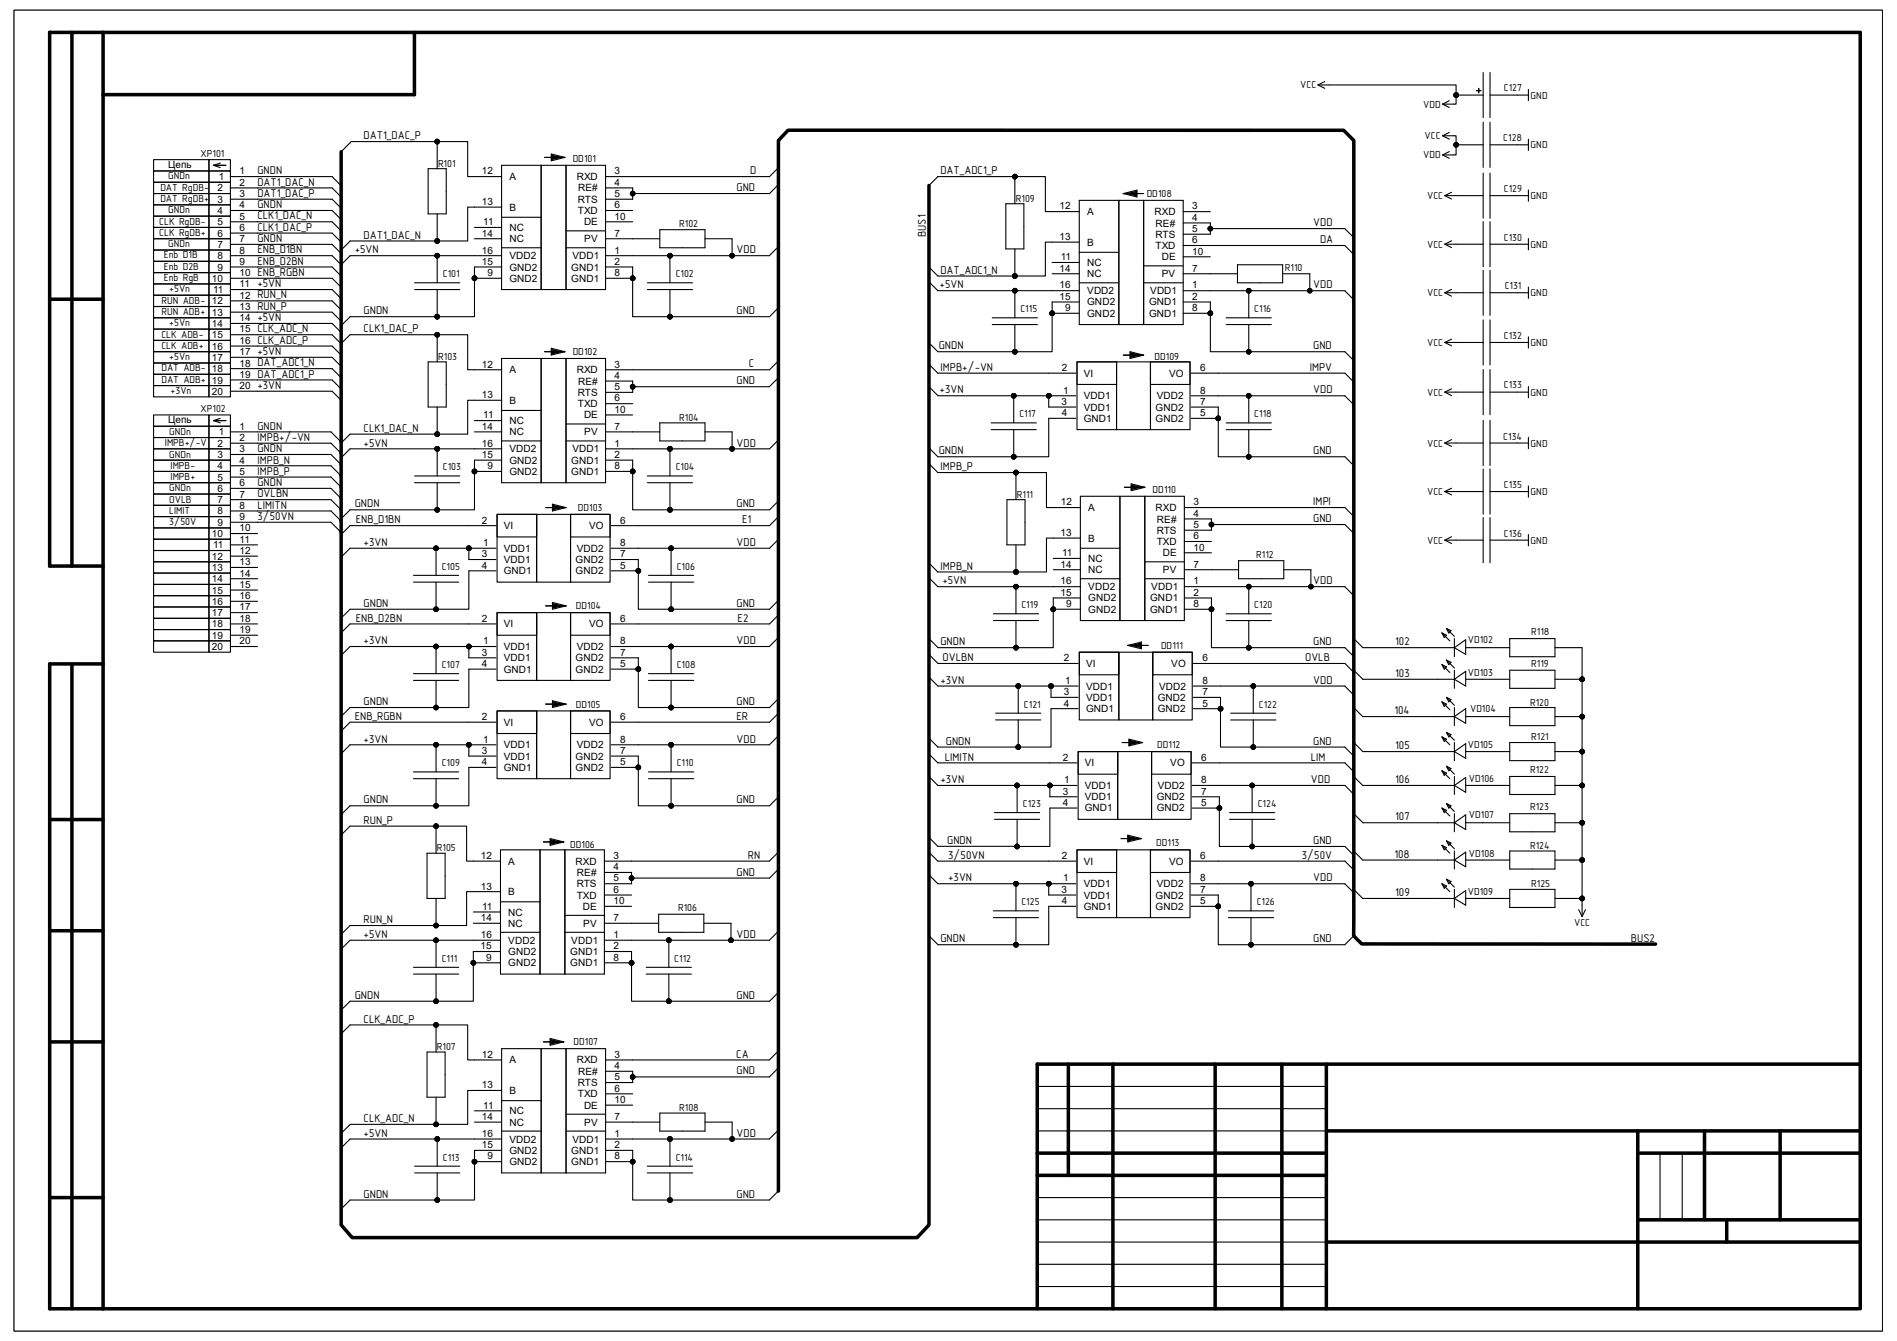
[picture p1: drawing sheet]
<svg xmlns="http://www.w3.org/2000/svg" width="297mm" height="210mm" viewBox="0 0 297 210" stroke-linecap="round" stroke-linejoin="round" font-family="sans-serif">
<defs><g id="words">
<g font-size="1.8">
<text x="56.9" y="21.8">DAT1_DAC_P</text>
<text x="40.3" y="29.1">DAT1_DAC_N</text>
<text x="40.3" y="27.3">GNDN</text>
<text x="115.3" y="29.9">GND</text>
<text x="117.4" y="27.3">D</text>
<text x="147.2" y="27.3">DAT_ADC1_P</text>
<text x="40.3" y="32.6">GNDN</text>
<text x="40.3" y="30.8">DAT1_DAC_P</text>
<text x="40.3" y="34.4">CLK1_DAC_N</text>
<text x="205.6" y="35.4">VDD</text>
<text x="40.3" y="37.9">GNDN</text>
<text x="40.3" y="36.2">CLK1_DAC_P</text>
<text x="40.3" y="39.7">ENB_D1BN</text>
<text x="40.3" y="41.4">ENB_D2BN</text>
<text x="55.5" y="39.7">+5VN</text>
<text x="56.9" y="37.4">DAT1_DAC_N</text>
<text x="115.3" y="39.7">VDD</text>
<text x="145" y="37.1" transform="rotate(-90 145 37.1)">BUS1</text>
<text x="206.7" y="38.1">DA</text>
<text x="147.1" y="45.2">+5VN</text>
<text x="147.2" y="42.8">DAT_ADC1_N</text>
<text x="205.6" y="45.2">VDD</text>
<text x="56.9" y="49.2">GNDN</text>
<text x="56.9" y="52.1">CLK1_DAC_P</text>
<text x="115.3" y="49.2">GND</text>
<text x="117.3" y="57.5">C</text>
<text x="147" y="54.7">GNDN</text>
<text x="147.2" y="58.1">IMPB+/-VN</text>
<text x="205.1" y="58.1">IMPV</text>
<text x="205.6" y="54.7">GND</text>
<text x="115.3" y="60.2">GND</text>
<text x="147.1" y="61.6">+3VN</text>
<text x="205.6" y="61.6">VDD</text>
<text x="40.3" y="67.3">GNDN</text>
<text x="40.3" y="70.8">GNDN</text>
<text x="40.3" y="69">IMPB+/-VN</text>
<text x="56.9" y="67.6">CLK1_DAC_N</text>
<text x="56.9" y="69.9">+5VN</text>
<text x="115.3" y="69.9">VDD</text>
<text x="147" y="71.2">GNDN</text>
<text x="205.6" y="71.2">GND</text>
<text x="40.3" y="76.1">GNDN</text>
<text x="40.3" y="72.6">IMPB_N</text>
<text x="40.3" y="74.3">IMPB_P</text>
<text x="40.3" y="77.9">OVLBN</text>
<text x="147.2" y="73.7">IMPB_P</text>
<text x="40.3" y="79.7">LIMITN</text>
<text x="40.3" y="81.4">3/50VN</text>
<text x="55.5" y="79.5">GNDN</text>
<text x="55.7" y="82">ENB_D1BN</text>
<text x="115.3" y="79.5">GND</text>
<text x="116.2" y="82">E1</text>
<text x="205.6" y="81.8">GND</text>
<text x="205.6" y="79.1">IMPI</text>
<text x="56.9" y="85.5">+3VN</text>
<text x="115.3" y="85.5">VDD</text>
<text x="147.2" y="89.2">IMPB_N</text>
<text x="56.9" y="95">GNDN</text>
<text x="115.3" y="95">GND</text>
<text x="147.6" y="91.5">+5VN</text>
<text x="205.6" y="91.5">VDD</text>
<text x="55.7" y="97.4">ENB_D2BN</text>
<text x="56.9" y="100.9">+3VN</text>
<text x="115.3" y="100.9">VDD</text>
<text x="115.5" y="97.4">E2</text>
<text x="147.2" y="101">GNDN</text>
<text x="205.6" y="101">GND</text>
<text x="218.4" y="101">102</text>
<text x="147.2" y="107.1">+3VN</text>
<text x="147.6" y="103.5">OVLBN</text>
<text x="204.3" y="103.5">OVLB</text>
<text x="205.6" y="107.1">VDD</text>
<text x="218.4" y="106">103</text>
<text x="55.5" y="112.7">ENB_RGBN</text>
<text x="56.9" y="110.4">GNDN</text>
<text x="115.3" y="110.4">GND</text>
<text x="115.3" y="112.7">ER</text>
<text x="218.3" y="111.8">104</text>
<text x="56.9" y="116.3">+3VN</text>
<text x="115.3" y="116.3">VDD</text>
<text x="147.9" y="119.1">LIMITN</text>
<text x="148.1" y="116.6">GNDN</text>
<text x="205.2" y="119.1">LIM</text>
<text x="205.6" y="116.6">GND</text>
<text x="218.4" y="117.3">105</text>
<text x="56.9" y="125.8">GNDN</text>
<text x="115.3" y="125.8">GND</text>
<text x="147.2" y="122.6">+3VN</text>
<text x="205.2" y="122.6">VDD</text>
<text x="218.4" y="122.6">106</text>
<text x="56.9" y="129">RUN_P</text>
<text x="218.4" y="128.5">107</text>
<text x="115.3" y="137.2">GND</text>
<text x="117.1" y="134.5">RN</text>
<text x="148.3" y="132.2">GNDN</text>
<text x="148.5" y="134.5">3/50VN</text>
<text x="203.8" y="134.5">3/50V</text>
<text x="205.6" y="132.2">GND</text>
<text x="218.3" y="134.3">108</text>
<text x="148.5" y="138">+3VN</text>
<text x="205.6" y="138">VDD</text>
<text x="218.4" y="140.3">109</text>
<text x="56.9" y="144.6">RUN_N</text>
<text x="56.9" y="146.9">+5VN</text>
<text x="115.3" y="146.9">VDD</text>
<text x="147.2" y="147.6">GNDN</text>
<text x="205.6" y="147.6">GND</text>
<text x="255.4" y="147.5">BUS2</text>
<text x="55.5" y="156.4">GNDN</text>
<text x="56.9" y="160.1">CLK_ADC_P</text>
<text x="115.3" y="156.4">GND</text>
<text x="115.3" y="165.7">CA</text>
<text x="115.3" y="168.3">GND</text>
<text x="56.9" y="175.7">CLK_ADC_N</text>
<text x="56.9" y="178">+5VN</text>
<text x="115.3" y="178">VDD</text>
<text x="56.9" y="187.6">GNDN</text>
<text x="115.3" y="187.6">GND</text>
</g>
<g font-size="1.6">
<text x="203.6" y="13.8">VCC</text>
<text x="222.8" y="16.8">VDD</text>
<text x="235.5" y="14.3">C127</text>
<text x="239.6" y="15.5">GND</text>
<text x="223.1" y="21.8">VCC</text>
<text x="235.4" y="22.1">C128</text>
<text x="239.6" y="23.2">GND</text>
<text x="25.1" y="29.9">DAT RgDB-</text>
<text x="26.3" y="28.1">GNDn</text>
<text x="26.3" y="26.3">Цепь</text>
<text x="31.4" y="24.5">XP101</text>
<text x="34" y="30">2</text>
<text x="34.2" y="28.2">1</text>
<text x="37.5" y="29.1">2</text>
<text x="37.5" y="27.3">1</text>
<text x="68.6" y="26.1">R101</text>
<text x="75.4" y="27.3">12</text>
<text x="79.8" y="28.2">A</text>
<text x="89.7" y="25.3">DD101</text>
<text x="90.3" y="28.2">RXD</text>
<text x="90.5" y="30">RE#</text>
<text x="96.2" y="27.3">3</text>
<text x="96.2" y="29.1">4</text>
<text x="222.8" y="24.8">VDD</text>
<text x="24.9" y="35.2">CLK RgDB-</text>
<text x="25.1" y="31.6">DAT RgDB+</text>
<text x="26.3" y="33.4">GNDn</text>
<text x="34" y="33.5">4</text>
<text x="34" y="35.3">5</text>
<text x="34" y="31.8">3</text>
<text x="37.5" y="32.6">4</text>
<text x="37.5" y="34.4">5</text>
<text x="37.5" y="30.9">3</text>
<text x="75.4" y="32.1">13</text>
<text x="75.6" y="35.3">11</text>
<text x="79.8" y="33">B</text>
<text x="90.5" y="31.8">RTS</text>
<text x="90.5" y="33.5">TXD</text>
<text x="91.4" y="35.3">DE</text>
<text x="96.2" y="30.9">5</text>
<text x="96.2" y="32.6">6</text>
<text x="96.2" y="34.4">10</text>
<text x="106.3" y="35.5">R102</text>
<text x="159" y="31.6">R109</text>
<text x="165.9" y="32.8">12</text>
<text x="170.2" y="33.7">A</text>
<text x="179.5" y="30.9">DD108</text>
<text x="180.8" y="33.7">RXD</text>
<text x="180.9" y="35.5">RE#</text>
<text x="186.6" y="32.8">3</text>
<text x="186.6" y="34.6">4</text>
<text x="223.4" y="31.2">VCC</text>
<text x="235.5" y="30.1">C129</text>
<text x="239.6" y="31.2">GND</text>
<text x="24.9" y="37">CLK RgDB+</text>
<text x="25.7" y="40.5">Enb D1B</text>
<text x="26.3" y="38.7">GNDn</text>
<text x="34" y="37">6</text>
<text x="34" y="40.6">8</text>
<text x="34" y="38.8">7</text>
<text x="37.5" y="36.2">6</text>
<text x="37.5" y="39.7">8</text>
<text x="37.5" y="41.5">9</text>
<text x="37.5" y="37.9">7</text>
<text x="75.4" y="37">14</text>
<text x="75.4" y="41.5">15</text>
<text x="75.4" y="39.7">16</text>
<text x="79.8" y="36.2">NC</text>
<text x="79.8" y="37.9">NC</text>
<text x="79.8" y="40.6">VDD2</text>
<text x="89.6" y="40.6">VDD1</text>
<text x="91.5" y="37.9">PV</text>
<text x="96.2" y="39.7">1</text>
<text x="96.2" y="41.5">2</text>
<text x="96.2" y="37">7</text>
<text x="165.9" y="37.6">13</text>
<text x="166.1" y="40.8">11</text>
<text x="170.2" y="41.7">NC</text>
<text x="170.2" y="38.5">B</text>
<text x="180.9" y="37.2">RTS</text>
<text x="180.9" y="39">TXD</text>
<text x="181.9" y="40.8">DE</text>
<text x="186.6" y="36.4">5</text>
<text x="186.6" y="38.1">6</text>
<text x="186.6" y="39.9">10</text>
<text x="223.4" y="38.8">VCC</text>
<text x="235.5" y="37.7">C130</text>
<text x="239.6" y="38.8">GND</text>
<text x="25.3" y="47.6">RUN ADB- 12</text>
<text x="25.7" y="42.2">Enb D2B</text>
<text x="25.7" y="44">Enb RgB</text>
<text x="26.5" y="45.8">+5Vn</text>
<text x="33.1" y="44.1">10</text>
<text x="33.4" y="45.9">11</text>
<text x="34" y="42.4">9</text>
<text x="37.5" y="43.3">10 ENB_RGBN</text>
<text x="37.5" y="45">11 +5VN</text>
<text x="37.5" y="46.8">12 RUN_N</text>
<text x="69.3" y="43.4">C101</text>
<text x="76.3" y="43.3">9</text>
<text x="79.8" y="44.1">GND2</text>
<text x="79.8" y="42.4">GND2</text>
<text x="89.5" y="42.4">GND1</text>
<text x="89.5" y="44.1">GND1</text>
<text x="96.2" y="43.3">8</text>
<text x="105.8" y="43.4">C102</text>
<text x="165.9" y="42.5">14</text>
<text x="165.9" y="46.9">15</text>
<text x="165.9" y="45.2">16</text>
<text x="170.2" y="43.4">NC</text>
<text x="170.2" y="47.8">GND2</text>
<text x="170.2" y="46.1">VDD2</text>
<text x="179.9" y="47.8">GND1</text>
<text x="180.1" y="46.1">VDD1</text>
<text x="181.9" y="43.4">PV</text>
<text x="186.6" y="45.2">1</text>
<text x="186.6" y="46.9">2</text>
<text x="186.6" y="42.5">7</text>
<text x="201.2" y="42.4">R110</text>
<text x="223.4" y="46.4">VCC</text>
<text x="235.6" y="45.3">C131</text>
<text x="239.6" y="46.4">GND</text>
<text x="25.3" y="49.3">RUN ADB+ 13</text>
<text x="25.3" y="52.9">CLK ADB-</text>
<text x="26.5" y="51.1">+5Vn</text>
<text x="33.1" y="53">15</text>
<text x="33.1" y="51.2">14</text>
<text x="37.5" y="52.1">15 CLK_ADC_N</text>
<text x="37.5" y="48.6">13 RUN_P</text>
<text x="37.5" y="50.3">14 +5VN</text>
<text x="37.5" y="53.8">16 CLK_ADC_P</text>
<text x="159.8" y="48.9">C115</text>
<text x="166.8" y="48.7">9</text>
<text x="170.2" y="49.6">GND2</text>
<text x="179.9" y="49.6">GND1</text>
<text x="186.6" y="48.7">8</text>
<text x="196.4" y="48.9">C116</text>
<text x="235.5" y="53.1">C132</text>
<text x="25.3" y="54.7">CLK ADB+</text>
<text x="25.3" y="58.2">DAT ADB- 18</text>
<text x="25.3" y="59.9">DAT ADB+ 19</text>
<text x="26.5" y="56.4">+5Vn</text>
<text x="33.1" y="56.5">17</text>
<text x="33.1" y="54.7">16</text>
<text x="37.5" y="59.2">19 DAT_ADC1_P</text>
<text x="37.5" y="55.6">17 +5VN</text>
<text x="37.5" y="57.4">18 DAT_ADC1_N</text>
<text x="68.6" y="56.3">R103</text>
<text x="75.4" y="57.6">12</text>
<text x="79.8" y="58.5">A</text>
<text x="89.7" y="55.6">DD102</text>
<text x="90.3" y="58.5">RXD</text>
<text x="96.2" y="57.6">3</text>
<text x="96.2" y="59.4">4</text>
<text x="166.2" y="58.1">2</text>
<text x="169.7" y="59">VI</text>
<text x="180.8" y="56.3">DD109</text>
<text x="183" y="59">VO</text>
<text x="187.9" y="58.1">6</text>
<text x="223.4" y="54.2">VCC</text>
<text x="239.6" y="54.2">GND</text>
<text x="26.7" y="61.7">+3Vn</text>
<text x="31.4" y="64.5">XP102</text>
<text x="33.1" y="61.8">20</text>
<text x="37.5" y="60.9">20 +3VN</text>
<text x="75.4" y="62.4">13</text>
<text x="75.6" y="65.5">11</text>
<text x="79.8" y="63.2">B</text>
<text x="90.5" y="62">RTS</text>
<text x="90.5" y="63.8">TXD</text>
<text x="90.5" y="60.2">RE#</text>
<text x="91.4" y="65.5">DE</text>
<text x="96.2" y="61.1">5</text>
<text x="96.2" y="62.9">6</text>
<text x="96.2" y="64.6">10</text>
<text x="106.3" y="65.9">R104</text>
<text x="159.6" y="65.4">C117</text>
<text x="166.2" y="63.4">3</text>
<text x="166.2" y="65.2">4</text>
<text x="166.5" y="61.6">1</text>
<text x="169.7" y="62.5">VDD1</text>
<text x="169.7" y="64.3">VDD1</text>
<text x="180.9" y="64.3">GND2</text>
<text x="181.1" y="62.5">VDD2</text>
<text x="187.9" y="65.2">5</text>
<text x="187.9" y="63.4">7</text>
<text x="187.9" y="61.6">8</text>
<text x="196.4" y="65.4">C118</text>
<text x="223.4" y="62">VCC</text>
<text x="235.5" y="60.8">C133</text>
<text x="239.6" y="62">GND</text>
<text x="25.8" y="69.8">IMPB+/-V</text>
<text x="26.3" y="66.3">Цепь</text>
<text x="26.5" y="68.1">GNDn</text>
<text x="26.5" y="71.8">GNDn</text>
<text x="34" y="70">2</text>
<text x="34" y="71.7">3</text>
<text x="34.2" y="68.2">1</text>
<text x="37.5" y="69.1">2</text>
<text x="37.5" y="70.8">3</text>
<text x="37.5" y="67.3">1</text>
<text x="75.4" y="67.3">14</text>
<text x="75.4" y="71.7">15</text>
<text x="75.4" y="70">16</text>
<text x="79.8" y="66.4">NC</text>
<text x="79.8" y="68.2">NC</text>
<text x="79.8" y="70.8">VDD2</text>
<text x="89.6" y="70.8">VDD1</text>
<text x="91.5" y="68.2">PV</text>
<text x="96.2" y="70">1</text>
<text x="96.2" y="71.7">2</text>
<text x="96.2" y="67.3">7</text>
<text x="169.7" y="66.1">GND1</text>
<text x="180.9" y="66.1">GND2</text>
<text x="223.4" y="69.9">VCC</text>
<text x="235.4" y="68.8">C134</text>
<text x="239.6" y="69.9">GND</text>
<text x="26.5" y="76.9">GNDn</text>
<text x="26.7" y="73.4">IMPB-</text>
<text x="26.7" y="75.1">IMPB+</text>
<text x="34" y="73.5">4</text>
<text x="34" y="77">6</text>
<text x="34" y="75.3">5</text>
<text x="37.5" y="72.6">4</text>
<text x="37.5" y="76.2">6</text>
<text x="37.5" y="77.9">7</text>
<text x="37.5" y="74.4">5</text>
<text x="69.3" y="73.7">C103</text>
<text x="76.3" y="73.5">9</text>
<text x="79.8" y="74.4">GND2</text>
<text x="79.8" y="72.6">GND2</text>
<text x="89.5" y="72.6">GND1</text>
<text x="89.5" y="74.4">GND1</text>
<text x="96.2" y="73.5">8</text>
<text x="105.8" y="73.7">C104</text>
<text x="159.2" y="77.9">R111</text>
<text x="180.5" y="77.2">DD110</text>
<text x="223.4" y="77.6">VCC</text>
<text x="235.5" y="76.4">C135</text>
<text x="239.6" y="77.6">GND</text>
<text x="26.5" y="78.7">OVLB</text>
<text x="26.5" y="80.5">LIMIT</text>
<text x="26.5" y="82.3">3/50V</text>
<text x="34" y="80.6">8</text>
<text x="34" y="82.3">9</text>
<text x="34" y="78.8">7</text>
<text x="37.5" y="79.7">8</text>
<text x="37.5" y="83.2">10</text>
<text x="37.5" y="81.4">9</text>
<text x="75.4" y="82">2</text>
<text x="78.9" y="82.9">VI</text>
<text x="90.5" y="80.1">DD103</text>
<text x="92.2" y="82.9">VO</text>
<text x="97.1" y="82">6</text>
<text x="166" y="83.9">13</text>
<text x="166.1" y="79.2">12</text>
<text x="170.4" y="80.1">A</text>
<text x="180.9" y="80.1">RXD</text>
<text x="181.1" y="83.6">RTS</text>
<text x="181.1" y="81.8">RE#</text>
<text x="186.9" y="79.2">3</text>
<text x="186.9" y="80.9">4</text>
<text x="186.9" y="82.7">5</text>
<text x="33.1" y="89.4">13</text>
<text x="33.1" y="84.1">10</text>
<text x="33.1" y="87.6">12</text>
<text x="33.4" y="85.9">11</text>
<text x="37.5" y="88.5">13</text>
<text x="37.5" y="85">11</text>
<text x="37.5" y="86.8">12</text>
<text x="69.2" y="89.2">C105</text>
<text x="75.4" y="87.3">3</text>
<text x="75.4" y="89.1">4</text>
<text x="75.6" y="85.5">1</text>
<text x="78.9" y="86.4">VDD1</text>
<text x="78.9" y="88.2">VDD1</text>
<text x="78.9" y="90">GND1</text>
<text x="90.1" y="90">GND2</text>
<text x="90.1" y="88.2">GND2</text>
<text x="90.3" y="86.4">VDD2</text>
<text x="97.1" y="89.1">5</text>
<text x="97.1" y="87.3">7</text>
<text x="97.1" y="85.5">8</text>
<text x="106" y="89.2">C106</text>
<text x="166" y="88.9">14</text>
<text x="166.3" y="87.1">11</text>
<text x="170.4" y="88">NC</text>
<text x="170.4" y="84.8">B</text>
<text x="170.4" y="89.8">NC</text>
<text x="181.1" y="85.3">TXD</text>
<text x="182.1" y="89.8">PV</text>
<text x="182.1" y="87.1">DE</text>
<text x="186.9" y="84.5">6</text>
<text x="186.9" y="88.9">7</text>
<text x="186.9" y="86.2">10</text>
<text x="196.7" y="87.5">R112</text>
<text x="223.4" y="85.1">VCC</text>
<text x="235.5" y="84">C136</text>
<text x="239.6" y="85.1">GND</text>
<text x="33.1" y="93">15</text>
<text x="33.1" y="91.2">14</text>
<text x="33.1" y="94.7">16</text>
<text x="37.5" y="95.6">17</text>
<text x="37.5" y="92.1">15</text>
<text x="37.5" y="90.3">14</text>
<text x="37.5" y="93.9">16</text>
<text x="90.2" y="95.4">DD104</text>
<text x="159.9" y="95.2">C119</text>
<text x="166" y="93.3">15</text>
<text x="166" y="91.5">16</text>
<text x="166.9" y="95.1">9</text>
<text x="170.4" y="96">GND2</text>
<text x="170.4" y="94.2">GND2</text>
<text x="170.4" y="92.4">VDD2</text>
<text x="180.1" y="94.2">GND1</text>
<text x="180.1" y="96">GND1</text>
<text x="180.3" y="92.4">VDD1</text>
<text x="186.9" y="91.5">1</text>
<text x="186.9" y="93.3">2</text>
<text x="186.9" y="95.1">8</text>
<text x="196.4" y="95.2">C120</text>
<text x="33.1" y="100">19</text>
<text x="33.1" y="96.5">17</text>
<text x="33.1" y="98.3">18</text>
<text x="33.1" y="101.8">20</text>
<text x="37.5" y="99.1">19</text>
<text x="37.5" y="97.4">18</text>
<text x="37.5" y="100.9">20</text>
<text x="75.4" y="97.4">2</text>
<text x="75.6" y="100.9">1</text>
<text x="78.9" y="101.8">VDD1</text>
<text x="78.9" y="98.3">VI</text>
<text x="90.3" y="101.8">VDD2</text>
<text x="92.2" y="98.3">VO</text>
<text x="97.1" y="97.4">6</text>
<text x="97.1" y="100.9">8</text>
<text x="181.8" y="101.6">DD111</text>
<text x="229.8" y="100.8">VD102</text>
<text x="239.7" y="99.5">R118</text>
<text x="69.2" y="104.6">C107</text>
<text x="75.4" y="102.7">3</text>
<text x="75.4" y="104.4">4</text>
<text x="78.9" y="103.6">VDD1</text>
<text x="78.9" y="105.3">GND1</text>
<text x="90.1" y="105.3">GND2</text>
<text x="90.1" y="103.6">GND2</text>
<text x="97.1" y="104.4">5</text>
<text x="97.1" y="102.7">7</text>
<text x="106" y="104.6">C108</text>
<text x="166.6" y="103.6">2</text>
<text x="166.8" y="107.1">1</text>
<text x="170.1" y="108">VDD1</text>
<text x="170.1" y="104.4">VI</text>
<text x="181.5" y="108">VDD2</text>
<text x="183.4" y="104.4">VO</text>
<text x="188.3" y="103.6">6</text>
<text x="188.3" y="107.1">8</text>
<text x="229.8" y="105.9">VD103</text>
<text x="239.7" y="104.5">R119</text>
<text x="75.4" y="112.8">2</text>
<text x="78.9" y="113.7">VI</text>
<text x="90.2" y="110.8">DD105</text>
<text x="92.2" y="113.7">VO</text>
<text x="97.1" y="112.8">6</text>
<text x="160.3" y="110.8">C121</text>
<text x="166.6" y="108.9">3</text>
<text x="166.6" y="110.7">4</text>
<text x="170.1" y="109.8">VDD1</text>
<text x="170.1" y="111.5">GND1</text>
<text x="181.3" y="111.5">GND2</text>
<text x="181.3" y="109.8">GND2</text>
<text x="188.3" y="110.7">5</text>
<text x="188.3" y="108.9">7</text>
<text x="197.1" y="110.8">C122</text>
<text x="230.2" y="111.5">VD104</text>
<text x="239.6" y="110.5">R120</text>
<text x="75.4" y="118.1">3</text>
<text x="75.4" y="119.8">4</text>
<text x="75.6" y="116.3">1</text>
<text x="78.9" y="117.2">VDD1</text>
<text x="78.9" y="119">VDD1</text>
<text x="90.1" y="119">GND2</text>
<text x="90.3" y="117.2">VDD2</text>
<text x="97.1" y="119.8">5</text>
<text x="97.1" y="118.1">7</text>
<text x="97.1" y="116.3">8</text>
<text x="166.4" y="119.1">2</text>
<text x="181.2" y="117.2">DD112</text>
<text x="188.1" y="119.1">6</text>
<text x="229.8" y="117.2">VD105</text>
<text x="239.7" y="116">R121</text>
<text x="69.2" y="120">C109</text>
<text x="78.9" y="120.7">GND1</text>
<text x="90.1" y="120.7">GND2</text>
<text x="106" y="120">C110</text>
<text x="166.4" y="124.5">3</text>
<text x="166.6" y="122.7">1</text>
<text x="169.8" y="123.6">VDD1</text>
<text x="169.8" y="120">VI</text>
<text x="169.8" y="125.3">VDD1</text>
<text x="181.1" y="125.3">GND2</text>
<text x="181.3" y="123.6">VDD2</text>
<text x="183.2" y="120">VO</text>
<text x="188.1" y="124.5">7</text>
<text x="188.1" y="122.7">8</text>
<text x="230" y="122.5">VD106</text>
<text x="239.6" y="121.1">R122</text>
<text x="160.1" y="126.4">C123</text>
<text x="166.4" y="126.2">4</text>
<text x="169.8" y="127.1">GND1</text>
<text x="181.1" y="127.1">GND2</text>
<text x="188.1" y="126.2">5</text>
<text x="196.9" y="126.4">C124</text>
<text x="230" y="128.1">VD107</text>
<text x="239.6" y="126.9">R123</text>
<text x="68.4" y="133.3">R105</text>
<text x="75.3" y="134.5">12</text>
<text x="79.6" y="135.4">A</text>
<text x="89.3" y="132.8">DD106</text>
<text x="90.1" y="135.4">RXD</text>
<text x="90.3" y="137.2">RE#</text>
<text x="96.1" y="134.5">3</text>
<text x="96.1" y="136.3">4</text>
<text x="166.2" y="134.5">2</text>
<text x="169.7" y="135.4">VI</text>
<text x="181" y="132.4">DD113</text>
<text x="183" y="135.4">VO</text>
<text x="187.9" y="134.5">6</text>
<text x="230" y="134.2">VD108</text>
<text x="239.6" y="132.9">R124</text>
<text x="75.3" y="139.3">13</text>
<text x="75.5" y="142.5">11</text>
<text x="79.6" y="143.4">NC</text>
<text x="79.6" y="140.2">B</text>
<text x="90.3" y="138.9">RTS</text>
<text x="90.3" y="140.7">TXD</text>
<text x="91.3" y="142.5">DE</text>
<text x="96.1" y="138">5</text>
<text x="96.1" y="139.8">6</text>
<text x="96.1" y="141.6">10</text>
<text x="106.2" y="142.7">R106</text>
<text x="159.9" y="141.8">C125</text>
<text x="166.2" y="139.8">3</text>
<text x="166.2" y="141.6">4</text>
<text x="166.5" y="138">1</text>
<text x="169.7" y="138.9">VDD1</text>
<text x="169.7" y="140.7">VDD1</text>
<text x="169.7" y="142.5">GND1</text>
<text x="180.9" y="142.5">GND2</text>
<text x="180.9" y="140.7">GND2</text>
<text x="181.1" y="138.9">VDD2</text>
<text x="187.9" y="141.6">5</text>
<text x="187.9" y="139.8">7</text>
<text x="187.9" y="138">8</text>
<text x="196.8" y="141.8">C126</text>
<text x="229.8" y="140.2">VD109</text>
<text x="239.7" y="138.9">R125</text>
<text x="75.2" y="148.7">15</text>
<text x="75.3" y="144.3">14</text>
<text x="75.3" y="146.9">16</text>
<text x="79.6" y="145.2">NC</text>
<text x="79.6" y="149.6">GND2</text>
<text x="79.6" y="147.8">VDD2</text>
<text x="89.3" y="149.6">GND1</text>
<text x="89.5" y="147.8">VDD1</text>
<text x="91.3" y="145.2">PV</text>
<text x="96.1" y="146.9">1</text>
<text x="96.1" y="148.7">2</text>
<text x="96.1" y="144.3">7</text>
<text x="246.5" y="144.9">VCC</text>
<text x="69.2" y="150.6">C111</text>
<text x="76.1" y="150.5">9</text>
<text x="79.6" y="151.3">GND2</text>
<text x="89.3" y="151.3">GND1</text>
<text x="96.1" y="150.5">8</text>
<text x="105.6" y="150.6">C112</text>
<text x="68.4" y="164.4">R107</text>
<text x="75.4" y="165.7">12</text>
<text x="79.8" y="166.5">A</text>
<text x="89.8" y="163.7">DD107</text>
<text x="90.3" y="166.5">RXD</text>
<text x="96.2" y="165.7">3</text>
<text x="96.2" y="167.4">4</text>
<text x="75.4" y="170.4">13</text>
<text x="75.6" y="173.6">11</text>
<text x="79.8" y="171.3">B</text>
<text x="90.5" y="170.1">RTS</text>
<text x="90.5" y="171.9">TXD</text>
<text x="90.5" y="168.3">RE#</text>
<text x="91.4" y="173.6">DE</text>
<text x="96.2" y="169.2">5</text>
<text x="96.2" y="171">6</text>
<text x="96.2" y="172.7">10</text>
<text x="106.3" y="174">R108</text>
<text x="75.4" y="175.4">14</text>
<text x="75.4" y="179.8">15</text>
<text x="75.4" y="178.1">16</text>
<text x="79.8" y="174.5">NC</text>
<text x="79.8" y="176.3">NC</text>
<text x="79.8" y="178.9">VDD2</text>
<text x="89.6" y="178.9">VDD1</text>
<text x="91.5" y="176.3">PV</text>
<text x="96.2" y="178.1">1</text>
<text x="96.2" y="179.8">2</text>
<text x="96.2" y="175.4">7</text>
<text x="69.3" y="181.8">C113</text>
<text x="76.3" y="181.6">9</text>
<text x="79.8" y="182.5">GND2</text>
<text x="79.8" y="180.7">GND2</text>
<text x="89.5" y="180.7">GND1</text>
<text x="89.5" y="182.5">GND1</text>
<text x="96.2" y="181.6">8</text>
<text x="105.8" y="181.8">C114</text>
</g>
<text font-size=".3" x="9.2" y="205.1">ALTIUM GOSTBOM2.0 KEV</text>
</g></defs>
<g fill="none" stroke="#000" stroke-width=".16">
<path d="M2.2 1.6h292.5v206.8h-292.5z"/>
<circle cx="228" cy="14.9" r=".35"/>
<circle cx="68.5" cy="22.2" r=".35"/>
<circle cx="68.5" cy="37.7" r=".35"/>
<circle cx="99.1" cy="30.3" r=".35"/>
<circle cx="158.9" cy="27.7" r=".35"/>
<circle cx="189.5" cy="35.8" r=".35"/>
<circle cx="228" cy="22.7" r=".35"/>
<circle cx="68.5" cy="49.6" r=".35"/>
<circle cx="68.5" cy="40" r=".35"/>
<circle cx="68.5" cy="52.4" r=".35"/>
<circle cx="74.3" cy="43.6" r=".35"/>
<circle cx="99.1" cy="43.6" r=".35"/>
<circle cx="104.9" cy="40" r=".35"/>
<circle cx="104.9" cy="49.6" r=".35"/>
<circle cx="114.6" cy="40" r=".35"/>
<circle cx="158.9" cy="45.5" r=".35"/>
<circle cx="158.9" cy="43.2" r=".35"/>
<circle cx="158.9" cy="55.1" r=".35"/>
<circle cx="164.7" cy="49.1" r=".35"/>
<circle cx="189.5" cy="49.1" r=".35"/>
<circle cx="195.5" cy="55.1" r=".35"/>
<circle cx="195.5" cy="45.5" r=".35"/>
<circle cx="205.1" cy="45.5" r=".35"/>
<circle cx="68.5" cy="70.3" r=".35"/>
<circle cx="68.5" cy="79.8" r=".35"/>
<circle cx="68.5" cy="68" r=".35"/>
<circle cx="74.3" cy="73.8" r=".35"/>
<circle cx="99.1" cy="60.6" r=".35"/>
<circle cx="99.1" cy="73.8" r=".35"/>
<circle cx="104.9" cy="79.8" r=".35"/>
<circle cx="104.9" cy="70.3" r=".35"/>
<circle cx="114.6" cy="70.3" r=".35"/>
<circle cx="158.7" cy="71.5" r=".35"/>
<circle cx="158.7" cy="62" r=".35"/>
<circle cx="159.1" cy="74" r=".35"/>
<circle cx="164.2" cy="62" r=".35"/>
<circle cx="190.7" cy="65.5" r=".35"/>
<circle cx="195.5" cy="62" r=".35"/>
<circle cx="195.5" cy="71.5" r=".35"/>
<circle cx="68.3" cy="85.9" r=".35"/>
<circle cx="68.3" cy="95.4" r=".35"/>
<circle cx="73.4" cy="85.9" r=".35"/>
<circle cx="99.9" cy="89.4" r=".35"/>
<circle cx="105.1" cy="85.9" r=".35"/>
<circle cx="105.1" cy="95.4" r=".35"/>
<circle cx="159.1" cy="91.9" r=".35"/>
<circle cx="159.1" cy="89.6" r=".35"/>
<circle cx="164.9" cy="95.4" r=".35"/>
<circle cx="189.7" cy="95.4" r=".35"/>
<circle cx="189.7" cy="82.1" r=".35"/>
<circle cx="195.5" cy="91.9" r=".35"/>
<circle cx="205.2" cy="91.9" r=".35"/>
<circle cx="68.3" cy="116.6" r=".35"/>
<circle cx="68.3" cy="110.8" r=".35"/>
<circle cx="68.3" cy="101.3" r=".35"/>
<circle cx="73.4" cy="101.3" r=".35"/>
<circle cx="73.4" cy="116.6" r=".35"/>
<circle cx="99.9" cy="104.8" r=".35"/>
<circle cx="105.1" cy="110.8" r=".35"/>
<circle cx="105.1" cy="101.3" r=".35"/>
<circle cx="105.1" cy="116.6" r=".35"/>
<circle cx="159.1" cy="101.4" r=".35"/>
<circle cx="159.4" cy="107.4" r=".35"/>
<circle cx="159.4" cy="117" r=".35"/>
<circle cx="164.6" cy="107.4" r=".35"/>
<circle cx="191.1" cy="111" r=".35"/>
<circle cx="195.5" cy="101.4" r=".35"/>
<circle cx="196.2" cy="117" r=".35"/>
<circle cx="196.2" cy="107.4" r=".35"/>
<circle cx="247.7" cy="106.4" r=".35"/>
<circle cx="247.7" cy="117.7" r=".35"/>
<circle cx="247.7" cy="112.2" r=".35"/>
<circle cx="68.3" cy="129.4" r=".35"/>
<circle cx="68.3" cy="126.2" r=".35"/>
<circle cx="98.9" cy="137.5" r=".35"/>
<circle cx="99.9" cy="120.2" r=".35"/>
<circle cx="105.1" cy="126.2" r=".35"/>
<circle cx="159.1" cy="138.4" r=".35"/>
<circle cx="159.2" cy="132.6" r=".35"/>
<circle cx="159.2" cy="123" r=".35"/>
<circle cx="164.2" cy="138.4" r=".35"/>
<circle cx="164.4" cy="123" r=".35"/>
<circle cx="190.9" cy="126.6" r=".35"/>
<circle cx="195.9" cy="138.4" r=".35"/>
<circle cx="196.1" cy="132.6" r=".35"/>
<circle cx="196.1" cy="123" r=".35"/>
<circle cx="247.7" cy="128.9" r=".35"/>
<circle cx="247.7" cy="123" r=".35"/>
<circle cx="247.7" cy="134.7" r=".35"/>
<circle cx="68.3" cy="147.3" r=".35"/>
<circle cx="68.3" cy="144.9" r=".35"/>
<circle cx="68.3" cy="156.8" r=".35"/>
<circle cx="74.1" cy="150.8" r=".35"/>
<circle cx="98.9" cy="150.8" r=".35"/>
<circle cx="104.7" cy="147.3" r=".35"/>
<circle cx="104.7" cy="156.8" r=".35"/>
<circle cx="114.4" cy="147.3" r=".35"/>
<circle cx="159.1" cy="148" r=".35"/>
<circle cx="190.7" cy="141.9" r=".35"/>
<circle cx="195.9" cy="148" r=".35"/>
<circle cx="247.7" cy="140.7" r=".35"/>
<circle cx="68.3" cy="160.5" r=".35"/>
<circle cx="68.3" cy="176.1" r=".35"/>
<circle cx="68.5" cy="178.4" r=".35"/>
<circle cx="99.1" cy="168.7" r=".35"/>
<circle cx="104.9" cy="178.4" r=".35"/>
<circle cx="114.6" cy="178.4" r=".35"/>
<circle cx="68.5" cy="187.9" r=".35"/>
<circle cx="74.3" cy="181.9" r=".35"/>
<circle cx="99.1" cy="181.9" r=".35"/>
<circle cx="104.9" cy="187.9" r=".35"/>
</g>
<g fill="none" stroke="#000" stroke-width=".55">
<path d="M11.3 5.1v83.6M16.1 5.1v199.9M64.9 5.1v9.7h-48.8M53.4 23.8v168l1.7 2h88.5l1.8-2v-162.7M7.8 46.9h8.3M16.1 88.7h-8.3v-83.6h283.5v199.9M7.8 104h8.3M7.8 104v101h283.1M11.3 104v101M7.8 128.3h8.3M7.8 145.8h8.3M259.2 147.9l-46-.1-1.3-1.2 .1-124.6-1.6-1.6h-87l-1.5 1.6v164.5"/>
<path d="M7.8 163.2h8.3M167.3 166.7v17.4M174.2 166.7v38.3M190.3 166.7v38.3M200.7 166.7v38.3M207.7 166.7v38.3M207.7 177.1h83.6M256.4 177.1v27.9M266.9 177.1v13.9M278.7 177.1v13.9M291.3 166.7h-128.9v38.3M7.8 187.6h8.3"/>
<path d="M162.4 180.6h45.3M162.4 184.1h45.3M207.7 194.5h83.6M256.4 180.6h34.9M256.4 191h34.9M270.4 191v3.5"/>
</g>
<g fill="none" stroke="#000" stroke-width=".17">
<path d="M206.4 13.3h21.6v1.6M206.4 13.3l1 .5M207.4 12.8l-1 .5M225.9 16.3l1 .5M226.9 15.8l-1 .5M228 14.9v1.4h-2.1M228 14.9h4.2M231.2 14.2h.7zM231.5 13.8v.7zM232.2 11.4v7M232.2 19.1v7.1M233.3 11.4v7"/>
<path d="M233.3 19.1v7.1M233.3 14.9h6M239.3 14v1.8M24 35.6h8.7v1.8h-8.7zM24 33.9h8.7v1.7h-8.7zM24 37.4h8.7v1.8h-8.7zM24 39.2h8.7v1.7h-8.7zM24 32.1h8.7v1.8h-8.7zM24 30.3h8.7v1.8h-8.7zM24 28.5h8.7v1.8h-8.7zM24 25h8.7v1.8h-8.7zM24 26.8h8.7v1.7h-8.7z"/>
<path d="M32.7 37.4h3.4v1.8h-3.4zM32.7 35.6h3.4v1.8h-3.4zM32.7 39.2h3.4v1.7h-3.4zM32.7 30.3h3.4v1.8h-3.4zM32.7 32.1h3.4v1.8h-3.4zM32.7 33.9h3.4v1.7h-3.4zM32.7 28.5h3.4v1.8h-3.4zM32.7 25h3.4v1.8h-3.4zM32.7 26.8h3.4v1.7h-3.4zM33.4 25.9h2M33.4 25.9l1.1 .3M34.5 25.5l-1.1 .4"/>
<path d="M36.1 27.7h15.9l1.4 1.4M36.1 29.4h15.9l1.4 1.4M36.1 31.2h15.9l1.4 1.4M36.1 33h15.9l1.4 1.4M36.1 34.7h15.9l1.4 1.5M36.1 36.5h15.9l1.4 1.4M36.1 38.3h15.9l1.4 1.4M67 26.4h2.9v7.1h-2.9zM68.5 22.2h4.7v5.5h5.3M68.5 22.2h-13.5l-1.6 1.6M68.5 22.2v4.2M68.5 33.5v4.2"/>
<path d="M68.5 37.7h-13.7l-1.4 1.4M74.3 37.4h4.2M74.3 35.6h4.2M78.5 32.4h-5.3v5.3h-4.7M78.5 25.9h6.2v19.4h-6.2zM78.5 34h6.2M78.5 38.8h6.2M84.7 25.9h3.9v19.4h-3.9zM85.3 24.7h3.1M86.3 24.1l2.1 .6-2.1 .5zM86.3 24.3l1.6 .4-1.6 .3 .9-.3zM86.3 24.5l.9 .2"/>
<path d="M87.2 24.7l-.9 .1M88.6 25.9h6.2v19.4h-6.2zM88.6 38.8h6.2M88.6 36.2h6.2M94.8 29.4h4.3v1.8h-4.3M94.8 33h4.3M94.8 37.4h8.5M94.8 34.7h4.3M103.3 36h7.1v2.8h-7.1zM110.4 37.4h4.2v2.6M121.9 38.7l-1.4 1.3h-25.7M121.9 28.9l-1.4 1.4h-21.4"/>
<path d="M121.9 26.3l-1.4 1.4h-25.7M157.5 31.9h2.8v7.1h-2.8zM158.9 27.7h4.8v5.4h5.3M158.9 27.7h-12.1l-1.4 1.4M158.9 27.7v4.2M158.9 39v4.2M169 37.9h-5.3v5.3h-4.8M169 31.4h6.2v19.4h-6.2zM169 39.5h6.2M175.2 31.4h3.9v19.4h-3.9zM175.9 30.3h3.2M175.9 30.3l2.1-.5v1.1z"/>
<path d="M176.4 30.3l1.6-.3-.9 .3 .9 .4zM177.1 30.3l.9 .2M178 30.1l-.9 .2M179.1 31.4h6.2v19.4h-6.2zM185.3 33.1h4.2M185.3 34.9h4.2v1.8h-4.2M185.3 38.4h25.3l1.3 1.4M189.5 35.8h21.1l1.3 1.4M225.9 21.3h2.1v3h-2.1M225.9 21.3l1 .5M225.9 24.3l1 .5M226.2 30.6h6"/>
<path d="M226.2 38.2h6M226.2 30.6l1.1 .6M226.2 38.2l1.1 .6M226.9 20.7l-1 .6M226.9 23.7l-1 .6M227.3 30.1l-1.1 .5M227.3 37.7l-1.1 .5M228 22.7h4.2M232.2 27.1v7.1M232.2 34.7v7.1M233.3 22.7h6M233.3 27.1v7.1"/>
<path d="M233.3 34.7v7.1M233.3 30.6h6M233.3 38.2h6M239.3 21.8v1.8M239.3 29.7v1.8M239.3 37.4v1.7M24 44.5h8.7v1.7h-8.7zM24 42.7h8.7v1.8h-8.7zM24 46.2h8.7v1.8h-8.7zM24 48h8.7v1.8h-8.7zM24 49.8h8.7v1.7h-8.7zM24 58.6h8.7v1.8h-8.7z"/>
<path d="M24 56.8h8.7v1.8h-8.7zM24 55.1h8.7v1.7h-8.7zM24 51.5h8.7v1.8h-8.7zM24 53.3h8.7v1.8h-8.7zM24 40.9h8.7v1.8h-8.7zM32.7 58.6h3.4v1.8h-3.4zM32.7 56.8h3.4v1.8h-3.4zM32.7 48h3.4v1.8h-3.4zM32.7 46.2h3.4v1.8h-3.4zM32.7 49.8h3.4v1.7h-3.4zM32.7 51.5h3.4v1.8h-3.4zM32.7 53.3h3.4v1.8h-3.4z"/>
<path d="M32.7 55.1h3.4v1.7h-3.4zM32.7 40.9h3.4v1.8h-3.4zM32.7 42.7h3.4v1.8h-3.4zM32.7 44.5h3.4v1.7h-3.4zM36.1 40h15.9l1.4 1.5 1.4-1.5h13.7M36.1 41.8h15.9l1.4 1.4M36.1 43.6h15.9l1.4 1.4M36.1 45.3h15.9l1.4 1.5M36.1 47.1h15.9l1.4 1.4M36.1 48.9h15.9l1.4 1.4M36.1 50.7h15.9l1.4 1.4M36.1 52.4h15.9l1.4 1.4"/>
<path d="M36.1 54.2h15.9l1.4 1.4M36.1 56h15.9l1.4 1.4M36.1 57.7h15.9l1.4 1.4M36.1 59.5h15.9l1.4 1.4M64.9 45.3h7.1M64.9 44.3h7.1M67 56.7h2.9v7h-2.9zM68.5 52.4h4.7v5.5h5.3M68.5 40h10M68.5 40v4.3M68.5 45.3v4.3M68.5 52.4v4.3"/>
<path d="M68.5 52.4h-13.7l-1.4 1.4M68.5 49.6h-13.7l-1.4 1.4M74.3 43.6v6h-5.8M74.3 43.6h4.2M78.5 41.8h-4.2v1.8M78.5 56.1h6.2v19.5h-6.2zM84.7 56.1h3.9v19.5h-3.9zM85.3 55.1h3.1M86.3 54.5l2.1 .6-2.1 .5zM86.3 54.7l1.6 .4-1.6 .3 .9-.3zM86.3 54.9l.9 .2M87.2 55.1l-.9 .2"/>
<path d="M88.6 56.1h6.2v19.5h-6.2zM94.8 41.8h4.3v1.8M94.8 43.6h4.3M94.8 59.7h4.3v1.7h-4.3M99.1 43.6v6h5.8M101.4 45.3h7M101.4 44.3h7M104.9 40v4.3M104.9 45.3v4.3M121.9 59.2l-1.4 1.4h-21.4M121.9 56.5l-1.4 1.4h-25.7M121.9 48.2l-1.4 1.4h-15.6"/>
<path d="M145.4 53.7l1.4 1.4h12.1M145.4 44.1l1.4 1.4h22.2M145.4 57l1.4 1.4h21.6M145.4 41.8l1.4 1.4h12.1M155.4 50.8h7M155.4 49.8h7M158.9 45.5v4.3M158.9 50.8v4.3M164.7 49.1v6h-5.8M164.7 42.9h4.3M164.7 49.1h4.3M164.7 41.1h4.3"/>
<path d="M168.6 56.7h6.2v10.6h-6.2zM168.6 56.7h6.2v3.5h-6.2zM169 47.3h-4.3v1.8M169 44.3h6.2M174.8 56.7h5.3v10.6h-5.3zM175.9 55.6h3.2M176.9 55.1l2.2 .5-2.2 .5zM176.9 55.3l1.6 .3-1.6 .4 .9-.4zM176.9 55.4l.9 .2M177.8 55.6l-.9 .2M179.1 44.3h6.2M179.1 41.6h6.2"/>
<path d="M180.1 56.7h6.2v10.6h-6.2zM180.1 56.7h6.2v3.5h-6.2zM185.3 45.5h25.3l1.3 1.4M185.3 42.9h8.4M185.3 47.3h4.2v1.8M185.3 49.1h4.2M185.3 40.2h4.2M186.5 58.4h24.1l1.4 1.4M189.5 49.1v6h21.1l1.4 1.4M192 50.8h7.1M192 49.8h7.1M193.7 41.5h7.1v2.8h-7.1z"/>
<path d="M195.5 45.5v4.3M195.5 50.8v4.3M200.8 42.9h4.3v2.6M226.2 45.8h6M226.2 53.6h6M226.2 45.8l1.1 .6M226.2 53.6l1.1 .6M227.3 45.3l-1.1 .5M227.3 53.1l-1.1 .5M232.2 42.3v7.1M232.2 50.1v7.1M232.2 57.9v7.1"/>
<path d="M233.3 42.3v7.1M233.3 50.1v7.1M233.3 57.9v7.1M233.3 45.8h6M233.3 53.6h6M239.3 45v1.7M239.3 52.7v1.8M24 60.4h8.7v1.8h-8.7zM24 75.6h8.7v1.8h-8.7zM24 73.8h8.7v1.8h-8.7zM24 77.4h8.7v1.7h-8.7zM24 79.1h8.7v1.8h-8.7z"/>
<path d="M24 72.1h8.7v1.7h-8.7zM24 70.3h8.7v1.8h-8.7zM24 68.5h8.7v1.8h-8.7zM24 65h8.7v1.8h-8.7zM24 66.8h8.7v1.7h-8.7zM32.7 60.4h3.4v1.8h-3.4zM32.7 77.4h3.4v1.7h-3.4zM32.7 75.6h3.4v1.8h-3.4zM32.7 79.1h3.4v1.8h-3.4zM32.7 70.3h3.4v1.8h-3.4zM32.7 72.1h3.4v1.7h-3.4zM32.7 73.8h3.4v1.8h-3.4z"/>
<path d="M32.7 68.5h3.4v1.8h-3.4zM32.7 65h3.4v1.8h-3.4zM32.7 66.8h3.4v1.7h-3.4zM33.4 65.9h2M33.4 65.9l1.1 .3M34.5 65.5l-1.1 .4M36.1 61.3h15.9l1.4 1.4M36.1 67.6h15.7l1.4 1.4v.2h.2v.6M36.1 69.4h15.7l1.4 1.4v.2h.2v.5M36.1 71.2h15.7l1.4 1.4v.2h.2v.5M36.1 72.9h15.7l1.4 1.4v.2h.2v.6M36.1 74.7h15.7l1.4 1.4v.2h.2v.5"/>
<path d="M36.1 76.5h15.7l1.4 1.4v.2h.2v.5M36.1 78.3h15.7l1.4 1.3v.2h.2v.6M64.9 75.6h7.1M64.9 74.5h7.1M68.5 63.7v4.3M68.5 70.3v4.2M68.5 75.6v4.2M68.5 68h-13.7l-1.4 1.4M68.5 79.8h-13.7l-1.4 1.4M74.3 73.8v6h-5.8M74.3 67.6h4.2M74.3 73.8h4.2"/>
<path d="M74.3 65.9h4.2M78.5 62.7h-5.3v5.3h-4.7M78.5 69.1h6.2M78.5 70.3h-23.7l-1.4 1.4M78.5 72.1h-4.2v1.7M78.5 64.3h6.2M85.4 79.5h3.2M86.5 79l2.1 .5-2.1 .5zM86.5 79.1l1.6 .4-1.6 .3 .9-.3zM86.5 79.3l.9 .2M87.4 79.5l-.9 .2M88.6 69.1h6.2"/>
<path d="M88.6 66.4h6.2M94.8 67.6h8.5M94.8 72.1h4.3v1.7M94.8 63.2h4.3M94.8 73.8h4.3M94.8 65h4.3M99.1 73.8v6h5.8M101.4 75.6h7M101.4 74.5h7M103.3 66.2h7.1v2.9h-7.1zM104.9 70.3v4.2M104.9 75.6v4.2"/>
<path d="M110.4 67.6h4.2v2.7M121.9 68.9l-1.4 1.4h-25.7M121.9 78.5l-1.4 1.3h-15.6M145.4 72.6l1.4 1.4h12.3M145.4 70.1l1.4 1.4h11.9M145.5 60.6l1.4 1.4h21.5M155.2 66.2h7.1M155.2 67.3h7.1M157.7 78.3h2.8v7h-2.8zM158.7 62v4.2M158.7 67.3v4.2M159.1 74h4.7v5.5h5.4"/>
<path d="M159.1 74v4.3M164.2 62v1.7h4.2M168.4 65.5h-4.2v6h-5.5M169.2 77.7h6.1v19.5h-6.1zM175.3 77.7h3.9v19.5h-3.9zM176.1 76.3h3.1M177.1 75.8l2.1 .5-2.1 .5zM177.1 76l1.6 .3-1.6 .4 .9-.4zM177.1 76.1l.9 .2M178 76.3l-.9 .2M179.2 77.7h6.2v19.5h-6.2zM185.4 79.5h25.2l1.4 1.4"/>
<path d="M186.5 62h24.1l1.3 1.4M186.5 63.8h4.2v1.7M186.5 65.5h4.2M190.7 65.5v6h4.8M192 66.2h7.1M192 67.3h7.1M195.5 62v4.2M195.5 67.3v4.2M195.5 71.5h15.1l1.4 1.4M226.2 61.4h6M226.2 69.4h6M226.2 77h6"/>
<path d="M226.2 61.4l1.1 .6M226.2 69.4l1.1 .5M226.2 77l1.1 .5M227.3 60.9l-1.1 .5M227.3 68.8l-1.1 .6M227.3 76.5l-1.1 .5M232.2 65.8v7.1M232.2 73.4v7.1M233.3 65.8v7.1M233.3 73.4v7.1M233.3 61.4h6M233.3 69.4h6"/>
<path d="M233.3 77h6M239.3 60.5v1.8M239.3 68.5v1.8M239.3 76.1v1.8M24 84.4h8.7v1.8h-8.7zM24 82.7h8.7v1.7h-8.7zM24 86.2h8.7v1.8h-8.7zM24 88h8.7v1.8h-8.7zM24 89.8h8.7v1.7h-8.7zM24 98.6h8.7v1.8h-8.7zM24 96.8h8.7v1.8h-8.7zM24 95.1h8.7v1.7h-8.7z"/>
<path d="M24 91.5h8.7v1.8h-8.7zM24 93.3h8.7v1.8h-8.7zM24 80.9h8.7v1.8h-8.7zM32.7 98.6h3.4v1.8h-3.4zM32.7 96.8h3.4v1.8h-3.4zM32.7 88h3.4v1.8h-3.4zM32.7 86.2h3.4v1.8h-3.4zM32.7 89.8h3.4v1.7h-3.4zM32.7 91.5h3.4v1.8h-3.4zM32.7 93.3h3.4v1.8h-3.4zM32.7 95.1h3.4v1.7h-3.4zM32.7 80.9h3.4v1.8h-3.4z"/>
<path d="M32.7 82.7h3.4v1.7h-3.4zM32.7 84.4h3.4v1.8h-3.4zM36.1 80h15.7l1.4 1.4v.2h.2v.5M36.1 81.8h15.7l1.4 1.4v.2h.2v.5M36.1 83.6h4.2M36.1 85.3h4.2M36.1 97.7h4.2M36.1 90.6h4.2M36.1 99.5h4.2M36.1 95.9h4.2M36.1 92.4h4.2M36.1 88.9h4.2"/>
<path d="M36.1 87.1h4.2M36.1 94.2h4.2M64.7 91.2h7.1M64.7 90.1h7.1M68.3 85.9v4.2M68.3 91.2v4.2M73.4 85.9h-18.6l-1.4 1.4M73.4 85.9h4.2M73.4 85.9v1.7h4.2M77.6 89.4h-4.2v6h-18.6l-1.4 1.4M77.6 82.3h-22.8l-1.4 1.4M77.6 97.7h-22.8l-1.4 1.4"/>
<path d="M77.8 80.6h6.2v10.6h-6.2zM77.8 80.6h6.2v3.5h-6.2zM77.8 95.9h6.2v10.7h-6.2zM77.8 95.9h6.2v3.6h-6.2zM84 80.6h5.3v10.6h-5.3zM84 95.9h5.3v10.7h-5.3zM85.4 94.9h3.2M86.5 94.4l2.1 .5-2.1 .5zM86.5 94.5l1.6 .4-1.6 .3 .9-.3zM86.5 94.7l.9 .2M87.4 94.9l-.9 .2M89.3 80.6h6.2v10.6h-6.2z"/>
<path d="M89.3 80.6h6.2v3.5h-6.2zM89.3 95.9h6.2v10.7h-6.2zM89.3 95.9h6.2v3.6h-6.2zM95.7 87.6h4.2v1.8M95.7 89.4h4.2M99.9 89.4v6h5.2M101.5 91.2h7.1M101.5 90.1h7.1M105.1 85.9v4.2M105.1 91.2v4.2M121.9 99.9l-1.4 1.4h-24.8M121.9 84.5l-1.4 1.4h-24.8"/>
<path d="M121.9 80.9l-1.4 1.4h-24.8M121.9 96.3l-1.4 1.4h-24.8M121.9 94l-1.4 1.4h-15.4M145.4 90.5l1.4 1.4h22.4M145.4 88.2l1.4 1.4h12.3M155.5 97.2h7.1M155.5 96.1h7.1M159.1 85.3v4.3M159.1 91.9v4.2M159.1 97.2v4.2M164.9 95.4v6h-5.8M164.9 95.4h4.3"/>
<path d="M164.9 87.5h4.3M164.9 89.2h4.3M169.2 84.3h-5.4v5.3h-4.7M169.2 85.9h6.1M169.2 93.6h-4.3v1.8M169.2 90.6h6.1M179.2 90.6h6.2M179.2 88h6.2M185.4 91.9h25.2l1.3 1.4M185.4 93.7h4.3v1.7M185.4 81.3h4.3v1.7h-4.3M185.4 84.8h4.3"/>
<path d="M185.4 89.2h8.5M185.4 95.4h4.3M185.4 86.6h4.3M189.7 95.4v6h5.8M189.7 82.1h20.9l1.4 1.4M192 97.2h7.1M192 96.1h7.1M193.9 87.8h7.1v2.8h-7.1zM195.5 91.9v4.2M195.5 97.2v4.2M201 89.2h4.2v2.7M225.8 99.1l1.2 1.3"/>
<path d="M225.8 99.1l.7 .4-.4 .3zM226.2 84.6h6M226.2 84.6l1.1 .5M226.5 98.4l1.2 1.3M226.5 98.4l.7 .4-.4 .3zM227.3 84.1l-1.1 .5M232.2 81.1v7M233.3 81.1v7M233.3 84.6h6M239.3 83.7v1.8M24 100.4h8.7v1.7h-8.7zM32.7 100.4h3.4v1.7h-3.4z"/>
<path d="M36.1 101.3h4.2M64.7 106.6h7.1M64.7 105.5h7.1M68.3 101.3v4.2M68.3 106.6v4.2M68.3 116.6v4.3M73.4 101.3h-18.6l-1.4 1.3M73.4 116.6h-18.6l-1.4 1.4M73.4 101.3h4.2M73.4 101.3v1.7h4.2M73.4 116.6h4.2M73.4 116.6v1.8h4.2"/>
<path d="M77.6 104.8h-4.2v6h-18.6l-1.4 1.4M77.6 113.1h-22.8l-1.4 1.4M77.8 111.3h6.2v10.7h-6.2zM77.8 111.3h6.2v3.6h-6.2zM84 111.3h5.3v10.7h-5.3zM85.4 110.3h3.2M86.5 109.7l2.1 .6-2.1 .5zM86.5 109.9l1.6 .4-1.6 .3 .9-.3zM86.5 110.1l.9 .2M87.4 110.3l-.9 .2M89.3 111.3h6.2v10.7h-6.2zM89.3 111.3h6.2v3.6h-6.2z"/>
<path d="M95.7 103h4.2v1.8M95.7 104.8h4.2M95.7 118.4h4.2v1.8M99.9 104.8v6h5.2M101.5 106.6h7.1M101.5 105.5h7.1M105.1 101.3v4.2M105.1 106.6v4.2M105.1 116.6v4.3M121.9 115.3l-1.4 1.3h-24.8M121.9 111.7l-1.4 1.4h-24.8M121.9 109.4l-1.4 1.4h-15.4"/>
<path d="M145.4 106.1l1.4 1.3h22M145.4 118.1l1.4 1.4h21.8M145.4 115.6l1.4 1.4h12.6M145.5 102.5l1.4 1.4h21.9M145.5 100l1.4 1.4h12.2M155.9 112.7h7.1M155.9 111.7h7.1M159.4 107.4v4.3M159.4 112.7v4.3M164.6 107.4v1.8h4.2M168.8 111h-4.2v6h-5.2M168.8 117.7h6.2v10.6h-6.2z"/>
<path d="M168.8 117.7h6.2v3.5h-6.2zM169 102.1h6.2v10.7h-6.2zM169 102.1h6.2v3.6h-6.2zM175 117.7h5.3v10.6h-5.3zM175.2 102.1h5.3v10.7h-5.3zM175.7 116.3h3.2M176.6 101.1h3.2M176.6 101.1l2.1-.5v1zM176.8 115.8l2.1 .5-2.1 .5zM176.8 115.9l1.6 .4-1.6 .3 .9-.3zM176.8 116.1l.9 .2M177.1 101.1l1.6-.4-.9 .4 .9 .3z"/>
<path d="M177.7 116.3l-.9 .2M177.8 101.1l.9 .2M178.7 100.9l-.9 .2M180.3 117.7h6.2v10.6h-6.2zM180.3 117.7h6.2v3.5h-6.2zM180.5 102.1h6.2v10.7h-6.2zM180.5 102.1h6.2v3.6h-6.2zM186.7 119.5h23.9l1.4 1.4M186.8 107.4h23.8l1.3 1.4M186.8 103.9h23.8l1.4 1.4M186.8 109.2h4.3v1.8M186.8 111h4.3"/>
<path d="M191.1 111v6h19.5l1.3 1.4M192.7 112.8h7.1M192.7 111.7h7.1M195.5 101.4h15.1l1.4 1.4M196.2 107.4v4.3M196.2 112.8v4.2M212 110.8l1.4 1.4h14.3M212 100l1.4 1.4h14.3M212 105l1.4 1.4h14.3M212 116.3l1.4 1.4h14.3M225.8 104.1l1.2 1.2M225.8 104.1l.7 .3-.4 .4z"/>
<path d="M225.8 109.9l1.2 1.3M225.8 109.9l.7 .4-.4 .3zM225.8 115.4l1.2 1.2M225.8 115.4l.7 .4-.4 .3zM226.5 103.4l1.2 1.2M226.5 103.4l.7 .3-.4 .4zM226.5 109.2l1.2 1.3M226.5 109.2l.7 .4-.4 .3zM226.5 114.7l1.2 1.2M226.5 114.7l.7 .4-.4 .3zM227.7 101.4l1.8-1.2v2.3zM227.7 106.4l1.8-1.3v2.3z"/>
<path d="M227.7 112.2l1.8-1.2v2.3zM227.7 117.7l1.8-1.2v2.3zM227.7 100v2.8M227.7 105v2.8M227.7 110.8v2.8M227.7 116.3v2.8M229.5 101.4h6.9M229.5 106.4h6.9M229.5 112.2h6.9M229.5 117.7h6.9M236.4 116.3h7.1v2.8h-7.1zM236.4 100h7.1v2.8h-7.1z"/>
<path d="M236.4 105h7.1v2.8h-7.1zM236.4 110.8h7.1v2.8h-7.1zM243.5 101.4h4.2v42.1M243.5 106.4h4.2M243.5 112.2h4.2M243.5 117.7h4.2M53.4 130.8l1.4-1.4h18.3v5.5h5.3M64.7 122h7.1M64.7 120.9h7.1M66.9 133.6h2.8v7.1h-2.8zM68.3 122v4.2M68.3 129.4v4.2"/>
<path d="M77.6 120.2h-4.2v6h-18.6l-1.4 1.4M78.4 139.6h-5.3v5.3h-18.3l-1.4 1.4M78.4 133.1h6.2v19.5h-6.2zM84.6 133.1h3.8v19.5h-3.8zM85.1 131.9h3.2M86.1 131.3l2.2 .6-2.2 .5zM86.1 131.5l1.6 .4-1.6 .3 .9-.3zM86.1 131.7l.9 .2M87 131.9l-.9 .1M88.4 133.1h6.2v19.5h-6.2zM94.6 136.6h4.3v1.8h-4.3M95.7 120.2h4.2"/>
<path d="M99.9 120.2v6h5.2M101.5 122h7.1M101.5 120.9h7.1M105.1 122v4.2M121.9 133.5l-1.4 1.4h-25.9M121.9 136.1l-1.4 1.4h-21.6M121.9 124.8l-1.4 1.4h-15.4M145.4 131.1l1.4 1.4 12.4 .1M145.4 133.5l1.4 1.4h21.6M145.4 137l1.4 1.4h21.6M145.4 121.6l1.4 1.4h21.8M155.7 128.3h7.1"/>
<path d="M155.7 127.3h7.1M159.1 138.4v4.2M159.2 123v4.3M159.2 128.3v4.3M164.2 138.4v1.8h4.2M164.4 123v1.8h4.2M168.6 133.1h6.2v10.6h-6.2zM168.6 133.1h6.2v3.5h-6.2zM168.6 126.6h-4.2v6h-5.2M174.8 133.1h5.3v10.6h-5.3zM175.5 131.3h3.2M176.6 130.8l2.1 .5-2.1 .6z"/>
<path d="M176.6 131l1.6 .3-1.6 .4 .9-.4zM176.6 131.1l.9 .2M177.5 131.3l-.9 .2M180.1 133.1h6.2v10.6h-6.2zM180.1 133.1h6.2v3.5h-6.2zM186.5 138.4h24.1l1.3 1.4M186.5 134.9h24.1l1.4 1.4M186.7 123h23.9l1.4 1.4M186.7 124.8h4.2v1.8M186.7 126.6h4.2M190.9 126.6v6h19.7l1.4 1.4M192.5 128.3h7.1"/>
<path d="M192.5 127.3h7.1M195.9 138.4v4.3M196 123v4.3M196 128.3v4.3M212 121.6l1.4 1.4h14.3M212 139.3l1.4 1.4h14.3M212 133.3l1.4 1.4h14.3M212 127.5l1.4 1.4h14.3M225.8 120.7l1.2 1.3M225.8 120.7l.7 .4-.4 .3zM225.8 126.6l1.2 1.2M225.8 126.6l.7 .3-.4 .4z"/>
<path d="M225.8 132.4l1.2 1.2M225.8 132.4l.7 .3-.4 .4zM225.8 138.4l1.2 1.2M225.8 138.4l.7 .4-.4 .3zM226.5 120l1.2 1.2M226.5 120l.7 .4-.4 .3zM226.5 125.8l1.2 1.3M226.5 125.8l.7 .4-.4 .4zM226.5 131.7l1.2 1.2M226.5 131.7l.7 .3-.4 .4zM226.5 137.7l1.2 1.2M226.5 137.7l.7 .3-.4 .4z"/>
<path d="M227.7 123l1.8-1.2v2.3zM227.7 128.9l1.8-1.3v2.3zM227.7 134.7l1.8-1.2v2.3zM227.7 121.6v2.8M227.7 127.4v2.9M227.7 133.3v2.8M227.7 139.3v2.8M229.5 123h6.9M229.5 128.9h6.9M229.5 134.7h6.9M236.4 121.6h7.1v2.8h-7.1zM236.4 127.4h7.1v2.9h-7.1z"/>
<path d="M236.4 133.3h7.1v2.8h-7.1zM236.4 139.3h7.1v2.8h-7.1zM243.5 123h4.2M243.5 128.9h4.2M243.5 134.7h4.2M64.7 152.6h7.1M64.7 151.5h7.1M68.3 140.7v4.2M68.3 147.3v4.2M68.3 152.6v4.2M74.1 150.8v6h-19.3l-1.4 1.4M74.1 144.6h4.3"/>
<path d="M74.1 150.8h4.3M74.1 142.8h4.3M78.4 147.3h-23.6l-1.4 1.3M78.4 146h6.2M78.4 149h-4.3v1.8M78.4 141.2h6.2M88.4 146h6.2M88.4 143.4h6.2M94.6 144.6h8.5M94.6 149h4.3v1.8M94.6 140.2h4.3M94.6 150.8h4.3"/>
<path d="M94.6 141.9h4.3M98.9 150.8v6h5.8M101.2 152.6h7.1M101.2 151.5h7.1M103.1 143.2h7.1v2.8h-7.1zM104.7 147.3v4.2M104.7 152.6v4.2M110.2 144.6h4.2v2.7M121.9 145.9l-1.4 1.4h-25.9M121.9 155.4l-1.4 1.4h-15.8M145.5 146.6l1.4 1.4h12.2M155.5 143.7h7.1"/>
<path d="M155.5 142.6h7.1M159.1 143.7v4.3M168.4 141.9h-4.2v6.1h-5.1M186.5 140.2h4.2v1.7M186.5 141.9h4.2M190.7 141.9v6.1h19.9l1.3-1.4M192.3 143.7h7.1M192.3 142.7h7.1M195.9 143.7v4.3M227.7 140.7l1.8-1.2v2.3zM229.5 140.7h6.9M243.5 140.7h4.2"/>
<path d="M247.2 142.5l.5 1M248.2 142.5l-.5 1M53.4 161.9l1.4-1.4h18.4v5.5h5.3M66.9 164.8h2.8v7h-2.8zM68.3 160.5v4.3M68.3 171.8v4.3M68.5 178.4v4.2M74.3 175.7h4.2M74.3 174h4.2M78.5 170.8h-5.3v5.3h-18.4l-1.4 1.4M78.5 164.2h6.2v19.5h-6.2v-19.5M78.5 172.4h6.2"/>
<path d="M78.5 178.4h-23.7l-1.4 1.4M78.5 177.1h6.2M84.7 164.2h3.9v19.5h-3.9zM85.1 163.2h3.2M86.1 162.6l2.2 .6-2.2 .5zM86.1 162.8l1.6 .4-1.6 .3 .9-.3zM86.1 163l.9 .2M87 163.2l-.9 .1M88.6 164.2h6.2v19.5h-6.2zM88.6 177.1h6.2M88.6 174.5h6.2M94.8 167.8h4.3v1.7h-4.3"/>
<path d="M94.8 171.3h4.3M94.8 173.1h4.3M94.8 175.7h8.5M103.3 174.3h7.1v2.8h-7.1zM104.9 178.4v4.2M110.4 175.7h4.2v2.7M121.9 177l-1.4 1.4h-25.7M121.9 164.6l-1.4 1.4h-25.7M121.9 167.3l-1.4 1.4h-21.4M162.4 170.1h45.3M162.4 173.6h45.3M162.4 177.1h45.3"/>
<path d="M64.9 183.7h7.1M64.9 182.6h7.1M68.5 183.7v4.2M68.5 187.9h-13.7l-1.4 1.4M74.3 181.9v6h-5.8M74.3 181.9h4.2M78.5 180.2h-4.2v1.7M94.8 180.2h4.3v1.7M94.8 181.9h4.3M99.1 181.9v6h5.8M101.4 183.7h7M101.4 182.6h7"/>
<path d="M104.9 183.7v4.2M121.9 186.5l-1.4 1.4h-15.6M162.4 187.6h45.3M162.4 191h45.3M162.4 194.5h45.3M162.4 198h45.3M259.9 180.6v10.4M263.4 180.6v10.4M162.4 201.5h45.3"/>
</g>
<g fill="#000">
<circle cx="228" cy="14.9" r=".35"/>
<circle cx="68.5" cy="22.2" r=".35"/>
<circle cx="68.5" cy="37.7" r=".35"/>
<circle cx="99.1" cy="30.3" r=".35"/>
<circle cx="158.9" cy="27.7" r=".35"/>
<circle cx="189.5" cy="35.8" r=".35"/>
<circle cx="228" cy="22.7" r=".35"/>
<circle cx="68.5" cy="49.6" r=".35"/>
<circle cx="68.5" cy="40" r=".35"/>
<circle cx="68.5" cy="52.4" r=".35"/>
<circle cx="74.3" cy="43.6" r=".35"/>
<circle cx="99.1" cy="43.6" r=".35"/>
<circle cx="104.9" cy="40" r=".35"/>
<circle cx="104.9" cy="49.6" r=".35"/>
<circle cx="114.6" cy="40" r=".35"/>
<circle cx="158.9" cy="45.5" r=".35"/>
<circle cx="158.9" cy="43.2" r=".35"/>
<circle cx="158.9" cy="55.1" r=".35"/>
<circle cx="164.7" cy="49.1" r=".35"/>
<circle cx="189.5" cy="49.1" r=".35"/>
<circle cx="195.5" cy="55.1" r=".35"/>
<circle cx="195.5" cy="45.5" r=".35"/>
<circle cx="205.1" cy="45.5" r=".35"/>
<circle cx="68.5" cy="70.3" r=".35"/>
<circle cx="68.5" cy="79.8" r=".35"/>
<circle cx="68.5" cy="68" r=".35"/>
<circle cx="74.3" cy="73.8" r=".35"/>
<circle cx="99.1" cy="60.6" r=".35"/>
<circle cx="99.1" cy="73.8" r=".35"/>
<circle cx="104.9" cy="79.8" r=".35"/>
<circle cx="104.9" cy="70.3" r=".35"/>
<circle cx="114.6" cy="70.3" r=".35"/>
<circle cx="158.7" cy="71.5" r=".35"/>
<circle cx="158.7" cy="62" r=".35"/>
<circle cx="159.1" cy="74" r=".35"/>
<circle cx="164.2" cy="62" r=".35"/>
<circle cx="190.7" cy="65.5" r=".35"/>
<circle cx="195.5" cy="62" r=".35"/>
<circle cx="195.5" cy="71.5" r=".35"/>
<circle cx="68.3" cy="85.9" r=".35"/>
<circle cx="68.3" cy="95.4" r=".35"/>
<circle cx="73.4" cy="85.9" r=".35"/>
<circle cx="99.9" cy="89.4" r=".35"/>
<circle cx="105.1" cy="85.9" r=".35"/>
<circle cx="105.1" cy="95.4" r=".35"/>
<circle cx="159.1" cy="91.9" r=".35"/>
<circle cx="159.1" cy="89.6" r=".35"/>
<circle cx="164.9" cy="95.4" r=".35"/>
<circle cx="189.7" cy="95.4" r=".35"/>
<circle cx="189.7" cy="82.1" r=".35"/>
<circle cx="195.5" cy="91.9" r=".35"/>
<circle cx="205.2" cy="91.9" r=".35"/>
<circle cx="68.3" cy="116.6" r=".35"/>
<circle cx="68.3" cy="110.8" r=".35"/>
<circle cx="68.3" cy="101.3" r=".35"/>
<circle cx="73.4" cy="101.3" r=".35"/>
<circle cx="73.4" cy="116.6" r=".35"/>
<circle cx="99.9" cy="104.8" r=".35"/>
<circle cx="105.1" cy="110.8" r=".35"/>
<circle cx="105.1" cy="101.3" r=".35"/>
<circle cx="105.1" cy="116.6" r=".35"/>
<circle cx="159.1" cy="101.4" r=".35"/>
<circle cx="159.4" cy="107.4" r=".35"/>
<circle cx="159.4" cy="117" r=".35"/>
<circle cx="164.6" cy="107.4" r=".35"/>
<circle cx="191.1" cy="111" r=".35"/>
<circle cx="195.5" cy="101.4" r=".35"/>
<circle cx="196.2" cy="117" r=".35"/>
<circle cx="196.2" cy="107.4" r=".35"/>
<circle cx="247.7" cy="106.4" r=".35"/>
<circle cx="247.7" cy="117.7" r=".35"/>
<circle cx="247.7" cy="112.2" r=".35"/>
<circle cx="68.3" cy="129.4" r=".35"/>
<circle cx="68.3" cy="126.2" r=".35"/>
<circle cx="98.9" cy="137.5" r=".35"/>
<circle cx="99.9" cy="120.2" r=".35"/>
<circle cx="105.1" cy="126.2" r=".35"/>
<circle cx="159.1" cy="138.4" r=".35"/>
<circle cx="159.2" cy="132.6" r=".35"/>
<circle cx="159.2" cy="123" r=".35"/>
<circle cx="164.2" cy="138.4" r=".35"/>
<circle cx="164.4" cy="123" r=".35"/>
<circle cx="190.9" cy="126.6" r=".35"/>
<circle cx="195.9" cy="138.4" r=".35"/>
<circle cx="196.1" cy="132.6" r=".35"/>
<circle cx="196.1" cy="123" r=".35"/>
<circle cx="247.7" cy="128.9" r=".35"/>
<circle cx="247.7" cy="123" r=".35"/>
<circle cx="247.7" cy="134.7" r=".35"/>
<circle cx="68.3" cy="147.3" r=".35"/>
<circle cx="68.3" cy="144.9" r=".35"/>
<circle cx="68.3" cy="156.8" r=".35"/>
<circle cx="74.1" cy="150.8" r=".35"/>
<circle cx="98.9" cy="150.8" r=".35"/>
<circle cx="104.7" cy="147.3" r=".35"/>
<circle cx="104.7" cy="156.8" r=".35"/>
<circle cx="114.4" cy="147.3" r=".35"/>
<circle cx="159.1" cy="148" r=".35"/>
<circle cx="190.7" cy="141.9" r=".35"/>
<circle cx="195.9" cy="148" r=".35"/>
<circle cx="247.7" cy="140.7" r=".35"/>
<circle cx="68.3" cy="160.5" r=".35"/>
<circle cx="68.3" cy="176.1" r=".35"/>
<circle cx="68.5" cy="178.4" r=".35"/>
<circle cx="99.1" cy="168.7" r=".35"/>
<circle cx="104.9" cy="178.4" r=".35"/>
<circle cx="114.6" cy="178.4" r=".35"/>
<circle cx="68.5" cy="187.9" r=".35"/>
<circle cx="74.3" cy="181.9" r=".35"/>
<circle cx="99.1" cy="181.9" r=".35"/>
<circle cx="104.9" cy="187.9" r=".35"/>
</g>
<use href="#words"/>
</svg>
